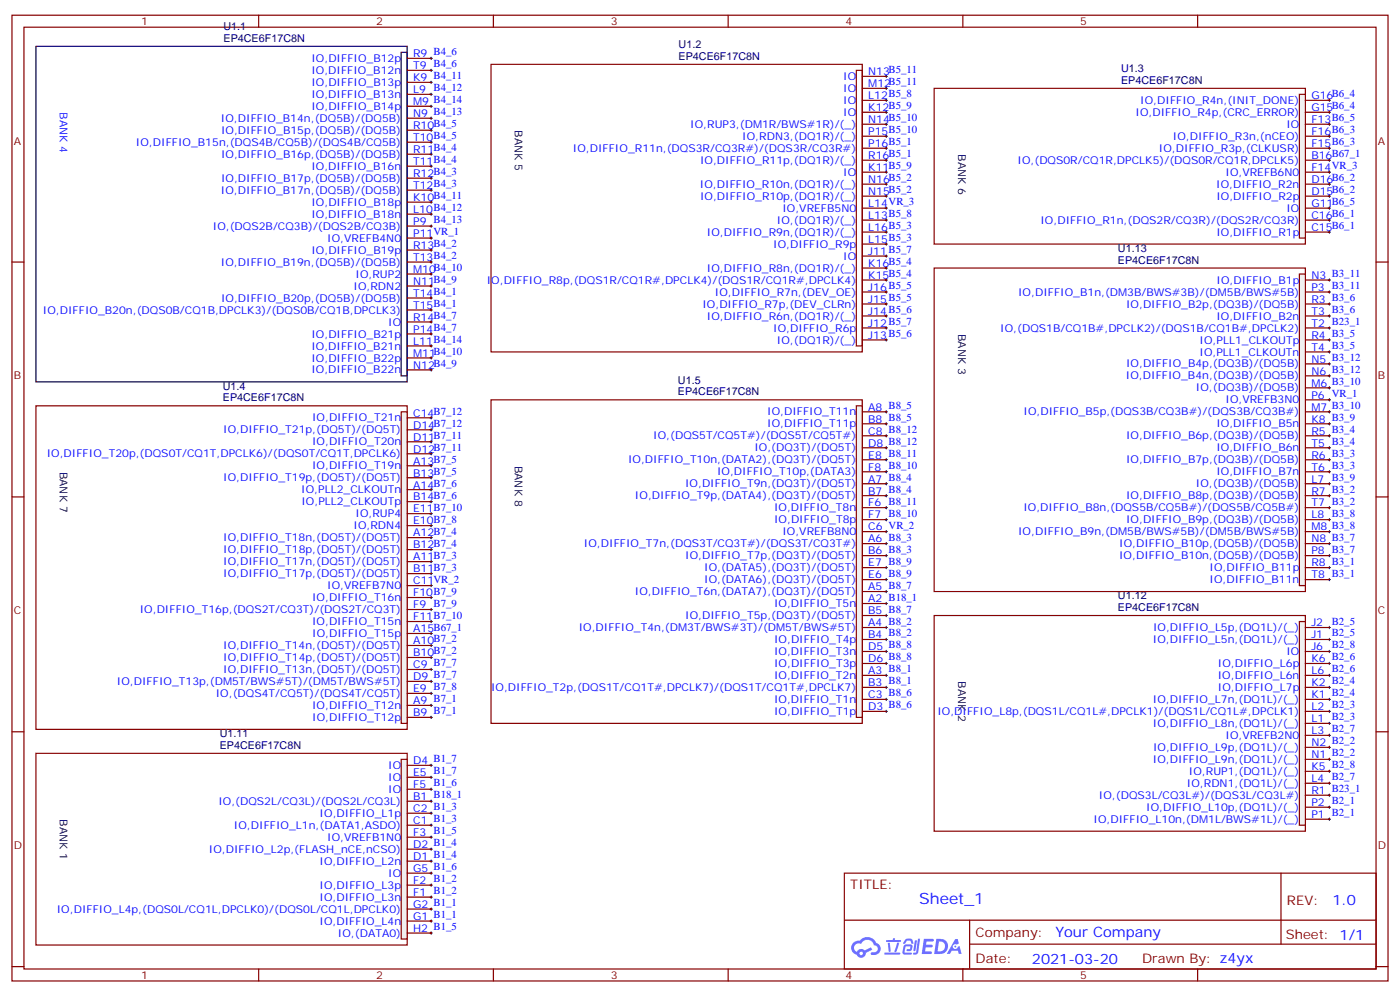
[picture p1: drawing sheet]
<svg xmlns="http://www.w3.org/2000/svg" width="412mm" height="293mm" viewBox="0 0 412 293" stroke-linecap="round" stroke-linejoin="round" font-family="sans-serif">
<defs><g id="words">
<text font-size="4.6" fill="#00f" x="270.8" y="266.1">Sheet_1</text>
<g font-size="4.2" fill="#00f">
<text x="392.5" y="266.3">1.0</text>
<text x="310.9" y="275.9">Your Company</text>
<text x="304" y="283.7">2021-03-20</text>
</g>
<g font-size="3.9" fill="#800">
<text x="250.5" y="261.7">TITLE:</text>
<text x="379.1" y="266.3">REV:</text>
<text x="287.4" y="275.9">Company:</text>
<text x="378.7" y="276.5">Sheet: 1/1</text>
<text x="287.4" y="283.5">Date:</text>
<text x="336.4" y="283.6">Drawn By: z4yx</text>
</g>
<g font-size="3.2" fill="#800">
<text x="41.6" y="7.5">1</text>
<text x="110.8" y="7.5">2</text>
<text x="179.9" y="7.5">3</text>
<text x="249.1" y="7.5">4</text>
<text x="318.2" y="7.5">5</text>
<text x="4.1" y="42.6">A</text>
<text x="405.9" y="42.6">A</text>
<text x="4.1" y="111.7">B</text>
<text x="405.9" y="111.7">B</text>
<text x="4.1" y="180.9">C</text>
<text x="405.9" y="180.9">C</text>
<text x="4.1" y="250">D</text>
<text x="405.9" y="250">D</text>
<text x="41.6" y="288.3">1</text>
<text x="110.8" y="288.3">2</text>
<text x="179.9" y="288.3">3</text>
<text x="249.1" y="288.3">4</text>
<text x="318.2" y="288.3">5</text>
</g>
<g font-size="3.2" fill="#000080">
<text x="65.8" y="8.9">U1.1</text>
<text x="65.8" y="12.3">EP4CE6F17C8N</text>
<text x="199.9" y="17.6">EP4CE6F17C8N</text>
<text x="199.9" y="14.2">U1.2</text>
<text x="330.2" y="21.3">U1.3</text>
<text x="330.2" y="24.7">EP4CE6F17C8N</text>
<text x="329.3" y="77.6">EP4CE6F17C8N</text>
<text x="329.3" y="74.2">U1.13</text>
<text x="199.7" y="113">U1.5</text>
<text x="65.6" y="118.2">EP4CE6F17C8N</text>
<text x="65.6" y="114.7">U1.4</text>
<text x="199.7" y="116.4">EP4CE6F17C8N</text>
<text x="329.3" y="179.9">EP4CE6F17C8N</text>
<text x="329.3" y="176.5">U1.12</text>
<text x="64.7" y="220.5">EP4CE6F17C8N</text>
<text x="64.7" y="217">U1.11</text>
</g>
<g font-size="3.2" fill="#00f">
<text x="121.7" y="16.8">R9 B4_6</text>
<text x="91.7" y="21.8">IO,DIFFIO_B12n</text>
<text x="91.7" y="18.2">IO,DIFFIO_B12p</text>
<text x="121.7" y="20.4">T9 B4_6</text>
<text x="121.7" y="23.9">K9 B4_11</text>
<text x="248.4" y="23.5">IO</text>
<text x="255.8" y="22.1">N13B5_11</text>
<text x="91.7" y="28.8">IO,DIFFIO_B13n</text>
<text x="91.7" y="25.3">IO,DIFFIO_B13p</text>
<text x="121.7" y="27.4">L9 B4_12</text>
<text x="248.4" y="27.1">IO</text>
<text x="255.8" y="25.6">M12B5_11</text>
<text x="255.8" y="29.2">L12B5_8</text>
<text x="386.3" y="29.2">G16B6_4</text>
<text x="17.6" y="33.1" transform="rotate(90 17.6 33.1)">BANK 4</text>
<text x="65.1" y="35.9">IO,DIFFIO_B14n,(DQ5B)/(DQ5B)</text>
<text x="91.7" y="32.3">IO,DIFFIO_B14p</text>
<text x="121.7" y="30.9">M9 B4_14</text>
<text x="121.7" y="34.5">N9 B4_13</text>
<text x="248.4" y="30.6">IO</text>
<text x="248.4" y="34.1">IO</text>
<text x="255.8" y="32.7">K12B5_9</text>
<text x="334.5" y="34.1">IO,DIFFIO_R4p,(CRC_ERROR)</text>
<text x="335.9" y="30.6">IO,DIFFIO_R4n,(INIT_DONE)</text>
<text x="386.3" y="32.7">G15B6_4</text>
<text x="65.1" y="39.4">IO,DIFFIO_B15p,(DQ5B)/(DQ5B)</text>
<text x="121.7" y="38">R10B4_5</text>
<text x="121.7" y="41.5">T10B4_5</text>
<text x="203.3" y="37.6">IO,RUP3,(DM1R/BWS#1R)/(_)</text>
<text x="218.7" y="41.2">IO,RDN3,(DQ1R)/(_)</text>
<text x="255.8" y="36.2">N14B5_10</text>
<text x="255.8" y="39.8">P15B5_10</text>
<text x="345.5" y="41.2">IO,DIFFIO_R3n,(nCEO)</text>
<text x="378.9" y="37.6">IO</text>
<text x="386.3" y="36.2">F13B6_5</text>
<text x="386.3" y="39.8">F16B6_3</text>
<text x="40.1" y="42.9">IO,DIFFIO_B15n,(DQS4B/CQ5B)/(DQS4B/CQ5B)</text>
<text x="65.1" y="46.5">IO,DIFFIO_B16p,(DQ5B)/(DQ5B)</text>
<text x="121.7" y="45">R11B4_4</text>
<text x="168.8" y="44.7">IO,DIFFIO_R11n,(DQS3R/CQ3R#)/(DQS3R/CQ3R#)</text>
<text x="255.8" y="43.3">P16B5_1</text>
<text x="255.8" y="46.8">R16B5_1</text>
<text x="341.4" y="44.7">IO,DIFFIO_R3p,(CLKUSR)</text>
<text x="386.3" y="43.3">F15B6_3</text>
<text x="386.3" y="46.8">B16B67_1</text>
<text x="65.1" y="53.5">IO,DIFFIO_B17p,(DQ5B)/(DQ5B)</text>
<text x="91.7" y="50">IO,DIFFIO_B16n</text>
<text x="121.7" y="48.6">T11B4_4</text>
<text x="121.7" y="52.1">R12B4_3</text>
<text x="206.2" y="48.2">IO,DIFFIO_R11p,(DQ1R)/(_)</text>
<text x="248.4" y="51.8">IO</text>
<text x="255.8" y="50.3">K11B5_9</text>
<text x="255.8" y="53.9">N16B5_2</text>
<text x="299.7" y="48.2">IO,(DQS0R/CQ1R,DPCLK5)/(DQS0R/CQ1R,DPCLK5)</text>
<text x="361" y="51.8">IO,VREFB6N0</text>
<text x="386.3" y="50.3">F14VR_3</text>
<text x="386.3" y="53.9">D16B6_2</text>
<text x="65.1" y="57">IO,DIFFIO_B17n,(DQ5B)/(DQ5B)</text>
<text x="121.7" y="55.6">T12B4_3</text>
<text x="121.7" y="59.2">K10B4_11</text>
<text x="206.2" y="55.3">IO,DIFFIO_R10n,(DQ1R)/(_)</text>
<text x="206.2" y="58.8">IO,DIFFIO_R10p,(DQ1R)/(_)</text>
<text x="255.8" y="57.4">N15B5_2</text>
<text x="358.3" y="55.3">IO,DIFFIO_R2n</text>
<text x="358.3" y="58.8">IO,DIFFIO_R2p</text>
<text x="386.3" y="57.4">D15B6_2</text>
<text x="91.7" y="64.1">IO,DIFFIO_B18n</text>
<text x="91.7" y="60.6">IO,DIFFIO_B18p</text>
<text x="121.7" y="62.7">L10B4_12</text>
<text x="228.9" y="65.9">IO,(DQ1R)/(_)</text>
<text x="230.5" y="62.3">IO,VREFB5N0</text>
<text x="255.8" y="60.9">L14VR_3</text>
<text x="255.8" y="64.5">L13B5_8</text>
<text x="306.5" y="65.9">IO,DIFFIO_R1n,(DQS2R/CQ3R)/(DQS2R/CQ3R)</text>
<text x="378.9" y="62.3">IO</text>
<text x="386.3" y="60.9">G11B6_5</text>
<text x="386.3" y="64.5">C16B6_1</text>
<text x="62.7" y="67.6">IO,(DQS2B/CQ3B)/(DQS2B/CQ3B)</text>
<text x="96.4" y="71.2">IO,VREFB4N0</text>
<text x="121.7" y="66.2">P9 B4_13</text>
<text x="121.7" y="69.7">P11VR_1</text>
<text x="208.2" y="69.4">IO,DIFFIO_R9n,(DQ1R)/(_)</text>
<text x="255.8" y="68">L16B5_3</text>
<text x="255.8" y="71.5">L15B5_3</text>
<text x="358.3" y="69.4">IO,DIFFIO_R1p</text>
<text x="386.3" y="68">C15B6_1</text>
<text x="91.7" y="74.7">IO,DIFFIO_B19p</text>
<text x="121.7" y="73.3">R13B4_2</text>
<text x="121.7" y="76.8">T13B4_2</text>
<text x="227.8" y="72.9">IO,DIFFIO_R9p</text>
<text x="248.4" y="76.4">IO</text>
<text x="255.8" y="75">J11B5_7</text>
<text x="65.1" y="78.2">IO,DIFFIO_B19n,(DQ5B)/(DQ5B)</text>
<text x="104.7" y="81.7">IO,RUP2</text>
<text x="121.7" y="80.3">M10B4_10</text>
<text x="121.7" y="83.9">N11B4_9</text>
<text x="143.4" y="83.5">IO,DIFFIO_R8p,(DQS1R/CQ1R#,DPCLK4)/(DQS1R/CQ1R#,DPCLK4)</text>
<text x="208.2" y="80">IO,DIFFIO_R8n,(DQ1R)/(_)</text>
<text x="255.8" y="78.6">K16B5_4</text>
<text x="255.8" y="82.1">K15B5_4</text>
<text x="358.3" y="83.5">IO,DIFFIO_B1p</text>
<text x="386.3" y="82.1">N3 B3_11</text>
<text x="65.1" y="88.8">IO,DIFFIO_B20p,(DQ5B)/(DQ5B)</text>
<text x="104.2" y="85.3">IO,RDN2</text>
<text x="121.7" y="87.4">T14B4_1</text>
<text x="210.6" y="87">IO,DIFFIO_R7n,(DEV_OE)</text>
<text x="255.8" y="85.6">J16B5_5</text>
<text x="255.8" y="89.1">J15B5_5</text>
<text x="299.9" y="87">IO,DIFFIO_B1n,(DM3B/BWS#3B)/(DM5B/BWS#5B)</text>
<text x="386.3" y="85.6">P3 B3_11</text>
<text x="386.3" y="89.1">R3 B3_6</text>
<text x="12.6" y="92.3">IO,DIFFIO_B20n,(DQS0B/CQ1B,DPCLK3)/(DQS0B/CQ1B,DPCLK3)</text>
<text x="114.3" y="95.8">IO</text>
<text x="121.7" y="90.9">T15B4_1</text>
<text x="121.7" y="94.4">R14B4_7</text>
<text x="206.9" y="90.6">IO,DIFFIO_R7p,(DEV_CLRn)</text>
<text x="208.2" y="94.1">IO,DIFFIO_R6n,(DQ1R)/(_)</text>
<text x="255.8" y="92.7">J14B5_6</text>
<text x="331.7" y="90.6">IO,DIFFIO_B2p,(DQ3B)/(DQ5B)</text>
<text x="358.3" y="94.1">IO,DIFFIO_B2n</text>
<text x="386.3" y="92.7">T3 B3_6</text>
<text x="91.7" y="99.4">IO,DIFFIO_B21p</text>
<text x="121.7" y="98">P14B4_7</text>
<text x="121.7" y="101.5">L11B4_14</text>
<text x="227.8" y="97.6">IO,DIFFIO_R6p</text>
<text x="228.9" y="101.1">IO,(DQ1R)/(_)</text>
<text x="255.8" y="96.2">J12B5_7</text>
<text x="255.8" y="99.7">J13B5_6</text>
<text x="294.7" y="97.6">IO,(DQS1B/CQ1B#,DPCLK2)/(DQS1B/CQ1B#,DPCLK2)</text>
<text x="353.4" y="101.1">IO,PLL1_CLKOUTp</text>
<text x="386.3" y="96.2">T2 B23_1</text>
<text x="386.3" y="99.7">R4 B3_5</text>
<text x="91.7" y="102.9">IO,DIFFIO_B21n</text>
<text x="91.7" y="106.4">IO,DIFFIO_B22p</text>
<text x="121.7" y="105">M11B4_10</text>
<text x="353.3" y="104.7">IO,PLL1_CLKOUTn</text>
<text x="386.3" y="103.3">T4 B3_5</text>
<text x="386.3" y="106.8">N5 B3_12</text>
<text x="91.7" y="110">IO,DIFFIO_B22n</text>
<text x="121.7" y="108.5">N12B4_9</text>
<text x="331.7" y="111.7">IO,DIFFIO_B4n,(DQ3B)/(DQ5B)</text>
<text x="331.7" y="108.2">IO,DIFFIO_B4p,(DQ3B)/(DQ5B)</text>
<text x="386.3" y="110.3">N6 B3_12</text>
<text x="386.3" y="113.8">M6 B3_10</text>
<text x="352.3" y="115.3">IO,(DQ3B)/(DQ5B)</text>
<text x="361" y="118.8">IO,VREFB3N0</text>
<text x="386.3" y="117.4">P6 VR_1</text>
<text x="91.9" y="124.1">IO,DIFFIO_T21n</text>
<text x="121.7" y="122.7">C14B7_12</text>
<text x="226" y="122.3">IO,DIFFIO_T11n</text>
<text x="226" y="125.8">IO,DIFFIO_T11p</text>
<text x="255.8" y="120.9">A8 B8_5</text>
<text x="255.8" y="124.4">B8 B8_5</text>
<text x="301.5" y="122.3">IO,DIFFIO_B5p,(DQS3B/CQ3B#)/(DQS3B/CQ3B#)</text>
<text x="358.3" y="125.8">IO,DIFFIO_B5n</text>
<text x="386.3" y="120.9">M7 B3_10</text>
<text x="386.3" y="124.4">K8 B3_9</text>
<text x="65.8" y="127.6">IO,DIFFIO_T21p,(DQ5T)/(DQ5T)</text>
<text x="91.9" y="131.1">IO,DIFFIO_T20n</text>
<text x="121.7" y="126.2">D14B7_12</text>
<text x="121.7" y="129.7">D11B7_11</text>
<text x="192.4" y="129.4">IO,(DQS5T/CQ5T#)/(DQS5T/CQ5T#)</text>
<text x="255.8" y="128">C8 B8_12</text>
<text x="255.8" y="131.5">D8 B8_12</text>
<text x="331.7" y="129.4">IO,DIFFIO_B6p,(DQ3B)/(DQ5B)</text>
<text x="386.3" y="128">R5 B3_4</text>
<text x="386.3" y="131.5">T5 B3_4</text>
<text x="13.8" y="134.7">IO,DIFFIO_T20p,(DQS0T/CQ1T,DPCLK6)/(DQS0T/CQ1T,DPCLK6)</text>
<text x="121.7" y="133.2">D12B7_11</text>
<text x="121.7" y="136.8">A13B7_5</text>
<text x="185" y="136.4">IO,DIFFIO_T10n,(DATA2),(DQ3T)/(DQ5T)</text>
<text x="222.2" y="132.9">IO,(DQ3T)/(DQ5T)</text>
<text x="255.8" y="135">E8 B8_11</text>
<text x="331.7" y="136.4">IO,DIFFIO_B7p,(DQ3B)/(DQ5B)</text>
<text x="358.3" y="132.9">IO,DIFFIO_B6n</text>
<text x="386.3" y="135">R6 B3_3</text>
<text x="65.8" y="141.7">IO,DIFFIO_T19p,(DQ5T)/(DQ5T)</text>
<text x="91.9" y="138.2">IO,DIFFIO_T19n</text>
<text x="121.7" y="140.3">B13B7_5</text>
<text x="121.7" y="143.8">A14B7_6</text>
<text x="201.8" y="143.5">IO,DIFFIO_T9n,(DQ3T)/(DQ5T)</text>
<text x="211.2" y="139.9">IO,DIFFIO_T10p,(DATA3)</text>
<text x="255.8" y="138.5">F8 B8_10</text>
<text x="255.8" y="142.1">A7 B8_4</text>
<text x="352.3" y="143.5">IO,(DQ3B)/(DQ5B)</text>
<text x="358.3" y="139.9">IO,DIFFIO_B7n</text>
<text x="386.3" y="138.5">T6 B3_3</text>
<text x="386.3" y="142.1">L7 B3_9</text>
<text x="88.8" y="145.2">IO,PLL2_CLKOUTn</text>
<text x="88.8" y="148.8">IO,PLL2_CLKOUTp</text>
<text x="121.7" y="147.4">B14B7_6</text>
<text x="187" y="147">IO,DIFFIO_T9p,(DATA4),(DQ3T)/(DQ5T)</text>
<text x="255.8" y="145.6">B7 B8_4</text>
<text x="255.8" y="149.1">F6 B8_11</text>
<text x="331.7" y="147">IO,DIFFIO_B8p,(DQ3B)/(DQ5B)</text>
<text x="386.3" y="145.6">R7 B3_2</text>
<text x="386.3" y="149.1">T7 B3_2</text>
<text x="104.2" y="155.8">IO,RDN4</text>
<text x="104.7" y="152.3">IO,RUP4</text>
<text x="121.7" y="150.9">E11B7_10</text>
<text x="121.7" y="154.4">E10B7_8</text>
<text x="228" y="150.5">IO,DIFFIO_T8n</text>
<text x="228" y="154.1">IO,DIFFIO_T8p</text>
<text x="255.8" y="152.6">F7 B8_10</text>
<text x="301.5" y="150.5">IO,DIFFIO_B8n,(DQS5B/CQ5B#)/(DQS5B/CQ5B#)</text>
<text x="331.7" y="154.1">IO,DIFFIO_B9p,(DQ3B)/(DQ5B)</text>
<text x="386.3" y="152.6">L8 B3_8</text>
<text x="65.7" y="159.3">IO,DIFFIO_T18n,(DQ5T)/(DQ5T)</text>
<text x="121.7" y="157.9">A12B7_4</text>
<text x="121.7" y="161.5">B12B7_4</text>
<text x="172" y="161.1">IO,DIFFIO_T7n,(DQS3T/CQ3T#)/(DQS3T/CQ3T#)</text>
<text x="230.5" y="157.6">IO,VREFB8N0</text>
<text x="255.8" y="156.2">C6 VR_2</text>
<text x="255.8" y="159.7">A6 B8_3</text>
<text x="299.9" y="157.6">IO,DIFFIO_B9n,(DM5B/BWS#5B)/(DM5B/BWS#5B)</text>
<text x="329.7" y="161.1">IO,DIFFIO_B10p,(DQ5B)/(DQ5B)</text>
<text x="386.3" y="156.2">M8 B3_8</text>
<text x="386.3" y="159.7">N8 B3_7</text>
<text x="65.7" y="166.4">IO,DIFFIO_T17n,(DQ5T)/(DQ5T)</text>
<text x="65.8" y="162.9">IO,DIFFIO_T18p,(DQ5T)/(DQ5T)</text>
<text x="121.7" y="165">A11B7_3</text>
<text x="201.8" y="164.6">IO,DIFFIO_T7p,(DQ3T)/(DQ5T)</text>
<text x="255.8" y="163.2">B6 B8_3</text>
<text x="255.8" y="166.8">E7 B8_9</text>
<text x="329.7" y="164.6">IO,DIFFIO_B10n,(DQ5B)/(DQ5B)</text>
<text x="386.3" y="163.2">P8 B3_7</text>
<text x="386.3" y="166.8">R8 B3_1</text>
<text x="65.8" y="169.9">IO,DIFFIO_T17p,(DQ5T)/(DQ5T)</text>
<text x="96.4" y="173.5">IO,VREFB7N0</text>
<text x="121.7" y="168.5">B11B7_3</text>
<text x="121.7" y="172">C11VR_2</text>
<text x="207.4" y="168.2">IO,(DATA5),(DQ3T)/(DQ5T)</text>
<text x="207.4" y="171.7">IO,(DATA6),(DQ3T)/(DQ5T)</text>
<text x="255.8" y="170.3">E6 B8_9</text>
<text x="255.8" y="173.8">A5 B8_7</text>
<text x="356.3" y="171.7">IO,DIFFIO_B11n</text>
<text x="356.3" y="168.2">IO,DIFFIO_B11p</text>
<text x="386.3" y="170.3">T8 B3_1</text>
<text x="91.9" y="177">IO,DIFFIO_T16n</text>
<text x="121.7" y="175.6">F10B7_9</text>
<text x="121.7" y="179.1">F9 B7_9</text>
<text x="187" y="175.2">IO,DIFFIO_T6n,(DATA7),(DQ3T)/(DQ5T)</text>
<text x="228" y="178.8">IO,DIFFIO_T5n</text>
<text x="255.8" y="177.3">A2 B18_1</text>
<text x="41.2" y="180.5">IO,DIFFIO_T16p,(DQS2T/CQ3T)/(DQS2T/CQ3T)</text>
<text x="91.9" y="184">IO,DIFFIO_T15n</text>
<text x="121.7" y="182.6">F11B7_10</text>
<text x="170.5" y="185.8">IO,DIFFIO_T4n,(DM3T/BWS#3T)/(DM5T/BWS#5T)</text>
<text x="201.8" y="182.3">IO,DIFFIO_T5p,(DQ3T)/(DQ5T)</text>
<text x="255.8" y="180.9">B5 B8_7</text>
<text x="255.8" y="184.4">A4 B8_2</text>
<text x="339.6" y="185.8">IO,DIFFIO_L5p,(DQ1L)/(_)</text>
<text x="386.3" y="184.4">J2</text>
<text x="392.3" y="183.9">B2_5</text>
<text x="65.7" y="191.1">IO,DIFFIO_T14n,(DQ5T)/(DQ5T)</text>
<text x="92" y="187.6">IO,DIFFIO_T15p</text>
<text x="121.7" y="186.2">A15B67_1</text>
<text x="121.7" y="189.7">A10B7_2</text>
<text x="228" y="189.3">IO,DIFFIO_T4p</text>
<text x="255.8" y="187.9">B4 B8_2</text>
<text x="255.8" y="191.5">D5 B8_8</text>
<text x="339.6" y="189.3">IO,DIFFIO_L5n,(DQ1L)/(_)</text>
<text x="386.3" y="187.9">J1</text>
<text x="386.3" y="191.5">J6</text>
<text x="392.3" y="187.4">B2_5</text>
<text x="392.3" y="190.9">B2_8</text>
<text x="65.8" y="194.6">IO,DIFFIO_T14p,(DQ5T)/(DQ5T)</text>
<text x="121.7" y="193.2">B10B7_2</text>
<text x="121.7" y="196.7">C9 B7_7</text>
<text x="228" y="192.9">IO,DIFFIO_T3n</text>
<text x="228" y="196.4">IO,DIFFIO_T3p</text>
<text x="255.8" y="195">D6 B8_8</text>
<text x="358.7" y="196.4">IO,DIFFIO_L6p</text>
<text x="378.9" y="192.9">IO</text>
<text x="386.3" y="195">K6 B2_6</text>
<text x="34.4" y="201.7">IO,DIFFIO_T13p,(DM5T/BWS#5T)/(DM5T/BWS#5T)</text>
<text x="65.7" y="198.2">IO,DIFFIO_T13n,(DQ5T)/(DQ5T)</text>
<text x="121.7" y="200.3">D9 B7_7</text>
<text x="121.7" y="203.8">E9 B7_8</text>
<text x="144.6" y="203.4">IO,DIFFIO_T2p,(DQS1T/CQ1T#,DPCLK7)/(DQS1T/CQ1T#,DPCLK7)</text>
<text x="228" y="199.9">IO,DIFFIO_T2n</text>
<text x="255.8" y="198.5">A3 B8_1</text>
<text x="255.8" y="202">B3 B8_1</text>
<text x="358.7" y="199.9">IO,DIFFIO_L6n</text>
<text x="358.7" y="203.4">IO,DIFFIO_L7p</text>
<text x="386.3" y="198.5">L6 B2_6</text>
<text x="386.3" y="202">K2 B2_4</text>
<text x="63.6" y="205.2">IO,(DQS4T/CQ5T)/(DQS4T/CQ5T)</text>
<text x="91.9" y="208.7">IO,DIFFIO_T12n</text>
<text x="121.7" y="207.3">A9 B7_1</text>
<text x="228" y="207">IO,DIFFIO_T1n</text>
<text x="255.8" y="205.6">C3 B8_6</text>
<text x="255.8" y="209.1">D3 B8_6</text>
<text x="339.6" y="207">IO,DIFFIO_L7n,(DQ1L)/(_)</text>
<text x="386.3" y="205.6">K1 B2_4</text>
<text x="386.3" y="209.1">L2 B2_3</text>
<text x="92" y="212.3">IO,DIFFIO_T12p</text>
<text x="121.7" y="210.9">B9 B7_1</text>
<text x="228" y="210.5">IO,DIFFIO_T1p</text>
<text x="276.1" y="210.5">IO,DIFFIO_L8p,(DQS1L/CQ1L#,DPCLK1)/(DQS1L/CQ1L#,DPCLK1)</text>
<text x="339.6" y="214">IO,DIFFIO_L8n,(DQ1L)/(_)</text>
<text x="386.3" y="212.6">L1 B2_3</text>
<text x="339.6" y="221.1">IO,DIFFIO_L9p,(DQ1L)/(_)</text>
<text x="361" y="217.6">IO,VREFB2N0</text>
<text x="386.3" y="216.1">L3 B2_7</text>
<text x="386.3" y="219.7">N2 B2_2</text>
<text x="114.3" y="226.4">IO</text>
<text x="121.7" y="225">D4 B1_7</text>
<text x="339.6" y="224.6">IO,DIFFIO_L9n,(DQ1L)/(_)</text>
<text x="386.3" y="223.2">N1 B2_2</text>
<text x="386.3" y="226.7">K5 B2_8</text>
<text x="114.3" y="229.9">IO</text>
<text x="114.3" y="233.4">IO</text>
<text x="121.7" y="228.5">E5 B1_7</text>
<text x="121.7" y="232">F5 B1_6</text>
<text x="349.6" y="231.7">IO,RDN1,(DQ1L)/(_)</text>
<text x="350.2" y="228.1">IO,RUP1,(DQ1L)/(_)</text>
<text x="386.3" y="230.3">L4 B2_7</text>
<text x="386.3" y="233.8">R1 B23_1</text>
<text x="64.3" y="237">IO,(DQS2L/CQ3L)/(DQS2L/CQ3L)</text>
<text x="121.7" y="235.5">B1 B18_1</text>
<text x="121.7" y="239.1">C2 B1_3</text>
<text x="323.7" y="235.2">IO,(DQS3L/CQ3L#)/(DQS3L/CQ3L#)</text>
<text x="337.6" y="238.7">IO,DIFFIO_L10p,(DQ1L)/(_)</text>
<text x="386.3" y="237.3">P2 B2_1</text>
<text x="68.9" y="244">IO,DIFFIO_L1n,(DATA1,ASDO)</text>
<text x="94.2" y="240.5">IO,DIFFIO_L1p</text>
<text x="121.7" y="242.6">C1 B1_3</text>
<text x="322.1" y="242.3">IO,DIFFIO_L10n,(DM1L/BWS#1L)/(_)</text>
<text x="386.3" y="240.8">P1 B2_1</text>
<text x="61.5" y="251.1">IO,DIFFIO_L2p,(FLASH_nCE,nCSO)</text>
<text x="96.4" y="247.5">IO,VREFB1N0</text>
<text x="121.7" y="246.1">F3 B1_5</text>
<text x="121.7" y="249.7">D2 B1_4</text>
<text x="94.1" y="254.6">IO,DIFFIO_L2n</text>
<text x="121.7" y="253.2">D1 B1_4</text>
<text x="121.7" y="256.7">G5 B1_6</text>
<text x="94.2" y="261.7">IO,DIFFIO_L3p</text>
<text x="114.3" y="258.1">IO</text>
<text x="121.7" y="260.2">F2 B1_2</text>
<text x="121.7" y="263.8">F1 B1_2</text>
<text x="16.7" y="268.7">IO,DIFFIO_L4p,(DQS0L/CQ1L,DPCLK0)/(DQS0L/CQ1L,DPCLK0)</text>
<text x="94.1" y="265.2">IO,DIFFIO_L3n</text>
<text x="121.7" y="267.3">G2 B1_1</text>
<text x="94.1" y="272.2">IO,DIFFIO_L4n</text>
<text x="99.6" y="275.8">IO,(DATA0)</text>
<text x="121.7" y="270.8">G1 B1_1</text>
<text x="121.7" y="274.4">H2 B1_5</text>
</g>
<g font-size="3.2">
<text x="151.7" y="38.3" transform="rotate(90 151.7 38.3)">BANK 5</text>
<text x="282.2" y="45.4" transform="rotate(90 282.2 45.4)">BANK 6</text>
<text x="282.2" y="98.3" transform="rotate(90 282.2 98.3)">BANK 3</text>
<text x="151.7" y="137.1" transform="rotate(90 151.7 137.1)">BANK 8</text>
<text x="17.6" y="138.9" transform="rotate(90 17.6 138.9)">BANK 7</text>
<text x="282.2" y="200.6" transform="rotate(90 282.2 200.6)">BANK 2</text>
<text x="17.6" y="241.2" transform="rotate(90 17.6 241.2)">BANK 1</text>
</g>
</g></defs>
<g fill="none" stroke="#870000" stroke-width=".35">
<path d="M3.5 4.5h405.4v284.3h-405.4zM7.1 8h398.2v277.3h-398.2zM76.2 4.5v3.5M145.3 4.5v3.5M214.5 4.5v3.5M283.6 4.5v3.5M352.8 4.5v3.5M3.5 77.2h3.6M405.3 77.2h3.6M3.5 146.3h3.6M405.3 146.3h3.6M3.5 215.4h3.6"/>
<path d="M405.3 215.4h3.6M248.7 257.1h156.6v28.2h-156.6zM377.3 257.1v20.9M248.7 270.9h156.5M285.6 278h119.6M285.6 270.9v14.1M3.5 284.6h3.6M76.2 285.3v3.5M145.3 285.3v3.5M214.5 285.3v3.5M283.6 285.3v3.5M352.8 285.3v3.5"/>
<path d="M405.3 284.6h3.6"/>
</g>
<g fill="#5487ff">
<path d="M272.1 276.4h2.6l.3 .2-.1 .6h-2l-.1 .9h1.6l.4 .4-.4 .4h-1.7l-.2 1.2 1.8 .1 .3 .3-.2 .3-2.9 .1z"/>
<path d="M281.4 276.5h.7l.4 1.3-.7 .3a.74 .74 0 0 0-1.1 .3 .74 .74 0 0 0 .5 1 .74 .74 0 0 0 .9-.6l.5-.3 .7 2.3h-.9l-.2-.9h-1.9l-.5 .9h-.9z"/>
<path d="M269.5 276.8h.6l-.4 3a.31 .31 0 0 1-.3 .2 .31 .31 0 0 1-.3-.3z"/>
<path d="M270.4 276.4h.6l-.5 3.9a.89 .89 0 0 1-.7 .7 .89 .89 0 0 1-.9-.3l1-.4z"/>
<path d="M266.8 276.5l.6-.2 1.2 .2 .5 1.2-.6 .2-.4-1-1 .2a.95 .95 0 0 1-1 .8l-.1-.2z"/>
<path d="M266.4 278.2l1.8-.2a1.04 1.04 0 0 1 .6 1.1 1.04 1.04 0 0 1-.8 .9h-.7a.29 .29 0 0 1-.3-.3 .29 .29 0 0 1 .3-.2l.7-.1 .2-.8-1.4 .1-.4 1.7 1.9 .1a.29 .29 0 0 1 .3 .3 .29 .29 0 0 1-.3 .3l-2-.1-.4-.2 .2-2.1z"/>
<path d="M260.5 280.5h4.4a.3 .3 0 0 1 .3 .3 .3 .3 0 0 1-.3 .3h-4.3z"/>
<path d="M264.3 277.5h.6l-.5 1.7a1.02 1.02 0 0 1-.7 1.2l-.2-.3z"/>
<path d="M261.5 277.6h.6l.3 2.4-.3 .3-.3-.2z"/>
<path d="M261.1 276.8h1.9l.2-.6h.5l-.1 .6h1.5a.29 .29 0 0 1 .3 .3 .29 .29 0 0 1-.3 .2h-3.9z"/>
<path d="M275.8 276.4l-.6 4.5h1.4a2.27 2.27 0 0 0 2.7-2.3 2.27 2.27 0 0 0-2.7-2.2zM276.6 277.2a1.5 1.5 0 0 1 1.8 1.5 1.5 1.5 0 0 1-1.9 1.4h-.3z"/>
<path d="M251.4 277.6a2.09 2.09 0 0 0 1 3.5 1.37 1.37 0 0 0 1.5 .9 1.37 1.37 0 0 0 1.1-1.4l2-1-.5-.7-1.8 .9a1.4 1.4 0 0 0-2.3 .5 1.32 1.32 0 0 1-.6-1.9 1.32 1.32 0 0 1 1.9-.5 2.02 2.02 0 0 1 2-1.2 2.02 2.02 0 0 1 1.8 1.6 1.09 1.09 0 0 1 1.1 1.4 1.09 1.09 0 0 1-1.6 .7 .41 .41 0 0 0-.5 .3 .41 .41 0 0 0 .4 .5 1.89 1.89 0 0 0 2.4-1.2 1.89 1.89 0 0 0-1.2-2.4 2.98 2.98 0 0 0-5-.7l-1 .2zM253.2 280.7a.52 .52 0 0 1 1 0 .52 .52 0 0 1-1 0z"/>
<circle cx="281.4" cy="278.7" r=".28"/>
</g>
<path d="M10.6 13.7h109.3v98.7h-109.3zM118.2 15.4h1.7v95.3h-1.7z" fill="none" stroke="#000" stroke-width=".35"/>
<g fill="none" stroke="#870000" stroke-width=".35">
<path d="M119.9 17.2h7.1M144.6 18.9h109.4v84.7h-109.4zM119.9 20.7h7.1M119.9 24.2h7.1M119.9 27.8h7.1M119.9 31.3h7.1M119.9 34.8h7.1M119.9 38.3h7.1M252.2 20.7h1.8v81.1h-1.8zM254 22.5h7.1M254 26h7.1M254 29.5h7.1"/>
<path d="M254 33.1h7.1M254 36.6h7.1M275.2 26h109.3v45.9h-109.3zM119.9 41.9h7.1M119.9 45.4h7.1M119.9 48.9h7.1M119.9 52.5h7.1M119.9 56h7.1M119.9 59.5h7.1M254 40.1h7.1M254 43.6h7.1M254 47.2h7.1"/>
<path d="M254 50.7h7.1M254 54.2h7.1M254 57.7h7.1M119.9 63h7.1M119.9 66.6h7.1M119.9 70.1h7.1M119.9 73.6h7.1M119.9 77.2h7.1M254 61.3h7.1M254 64.8h7.1M254 68.3h7.1M254 71.9h7.1"/>
<path d="M254 75.4h7.1M254 78.9h7.1M119.9 80.7h7.1M119.9 84.2h7.1M119.9 87.7h7.1M119.9 91.3h7.1M119.9 94.8h7.1M119.9 98.3h7.1M254 82.4h7.1M254 86h7.1M254 89.5h7.1M254 93h7.1"/>
<path d="M254 96.6h7.1M119.9 101.8h7.1M119.9 105.4h7.1M119.9 108.9h7.1M254 100.1h7.1"/>
</g>
<path d="M382.8 27.8h1.7v42.3h-1.7z" fill="#f0f0f0" stroke="#870000" stroke-width=".35"/>
<g fill="none" stroke="#870000" stroke-width=".35">
<path d="M384.5 29.5h7.1M384.5 33.1h7.1M384.5 36.6h7.1M384.5 40.1h7.1M384.5 43.6h7.1M384.5 47.2h7.1M384.5 50.7h7.1M384.5 54.2h7.1M384.5 57.7h7.1M384.5 61.3h7.1M384.5 64.8h7.1M384.5 68.3h7.1"/>
<path d="M10.6 119.5h109.3v95.2h-109.3z"/>
</g>
<path d="M118.2 121.2h1.7v91.8h-1.7z" fill="#f0f0f0" stroke="#870000" stroke-width=".35"/>
<g fill="none" stroke="#870000" stroke-width=".35">
<path d="M144.6 117.7h109.4v95.3h-109.4zM119.9 123h7.1M119.9 126.5h7.1M119.9 130.1h7.1M119.9 133.6h7.1M119.9 137.1h7.1M119.9 140.7h7.1M119.9 144.2h7.1M119.9 147.7h7.1M119.9 151.2h7.1M119.9 154.8h7.1M119.9 158.3h7.1"/>
<path d="M119.9 161.8h7.1M119.9 165.3h7.1M119.9 168.9h7.1M119.9 172.4h7.1M119.9 175.9h7.1M119.9 179.5h7.1M119.9 183h7.1M119.9 186.5h7.1M119.9 190h7.1M119.9 193.6h7.1M119.9 197.1h7.1M119.9 200.6h7.1"/>
<path d="M119.9 204.2h7.1M119.9 207.7h7.1M119.9 211.2h7.1"/>
</g>
<path d="M252.2 119.5h1.8v91.7h-1.8z" fill="#f0f0f0" stroke="#870000" stroke-width=".35"/>
<g fill="none" stroke="#870000" stroke-width=".35">
<path d="M254 121.2h7.1M254 124.8h7.1M254 128.3h7.1M254 131.8h7.1M254 135.4h7.1M254 138.9h7.1M254 142.4h7.1M254 145.9h7.1M254 149.5h7.1M254 153h7.1M254 156.5h7.1M254 160.1h7.1"/>
<path d="M254 163.6h7.1M254 167.1h7.1M254 170.6h7.1M254 174.2h7.1M254 177.7h7.1M254 181.2h7.1M254 184.7h7.1M254 188.3h7.1M254 191.8h7.1M254 195.3h7.1M254 198.9h7.1M254 202.4h7.1"/>
<path d="M254 205.9h7.1M254 209.4h7.1M10.6 221.8h109.3v56.4h-109.3z"/>
</g>
<path d="M118.2 223.6h1.7v52.9h-1.7z" fill="#f0f0f0" stroke="#870000" stroke-width=".35"/>
<g fill="none" stroke="#870000" stroke-width=".35">
<path d="M275.2 181.2h109.3v63.5h-109.3zM119.9 225.3h7.1M119.9 228.8h7.1M119.9 232.4h7.1M119.9 235.9h7.1M119.9 239.4h7.1M119.9 243h7.1M119.9 246.5h7.1M119.9 250h7.1M119.9 253.5h7.1M119.9 257.1h7.1M119.9 260.6h7.1"/>
<path d="M119.9 264.1h7.1M119.9 267.7h7.1M119.9 271.2h7.1M119.9 274.7h7.1"/>
</g>
<path d="M382.8 183h1.7v60h-1.7z" fill="#f0f0f0" stroke="#870000" stroke-width=".35"/>
<g fill="none" stroke="#870000" stroke-width=".35">
<path d="M275.2 78.9h109.3v95.3h-109.3zM384.5 184.7h7.1M384.5 188.3h7.1M384.5 191.8h7.1M384.5 195.3h7.1M384.5 198.9h7.1M384.5 202.4h7.1M384.5 205.9h7.1M384.5 209.4h7.1M384.5 213h7.1M384.5 216.5h7.1M384.5 220h7.1"/>
<path d="M384.5 223.6h7.1M384.5 227.1h7.1M384.5 230.6h7.1M384.5 234.1h7.1M384.5 237.7h7.1M384.5 241.2h7.1"/>
</g>
<path d="M382.8 80.7h1.7v91.7h-1.7z" fill="#f0f0f0" stroke="#870000" stroke-width=".35"/>
<g fill="none" stroke="#870000" stroke-width=".35">
<path d="M384.5 82.4h7.1M384.5 86h7.1M384.5 89.5h7.1M384.5 93h7.1M384.5 96.6h7.1M384.5 100.1h7.1M384.5 103.6h7.1M384.5 107.1h7.1M384.5 110.7h7.1M384.5 114.2h7.1M384.5 117.7h7.1M384.5 121.2h7.1"/>
<path d="M384.5 124.8h7.1M384.5 128.3h7.1M384.5 131.8h7.1M384.5 135.4h7.1M384.5 138.9h7.1M384.5 142.4h7.1M384.5 145.9h7.1M384.5 149.5h7.1M384.5 153h7.1M384.5 156.5h7.1M384.5 160.1h7.1M384.5 163.6h7.1"/>
<path d="M384.5 167.1h7.1M384.5 170.6h7.1"/>
</g>
<g fill="none" stroke="#000" stroke-width=".29">
<path d="M126.6 17.2h.8M127 16.8v.7M126.6 38.3h.8M126.6 20.7h.8M126.6 24.2h.8M126.6 27.8h.8M126.6 31.3h.8M126.6 34.8h.8M127 20.4v.7M127 23.9v.7M127 27.4v.7M127 30.9v.7"/>
<path d="M127 34.5v.7M127 38v.7M260.7 29.5h.7M260.7 33.1h.7M260.7 36.6h.7M260.7 26h.7M260.7 22.5h.7M261.1 22.1v.7M261.1 25.6v.8M261.1 29.2v.7M261.1 32.7v.7M261.1 36.2v.7"/>
<path d="M261.1 39.8v.7M391.2 29.5h.7M391.2 33.1h.7M391.2 36.6h.7M391.6 29.2v.7M391.6 32.7v.7M391.6 36.2v.7M391.6 39.8v.7M126.6 52.5h.8M126.6 45.4h.8M126.6 56h.8M126.6 48.9h.8"/>
<path d="M126.6 41.9h.8M126.6 59.5h.8M127 41.5v.7M127 45v.8M127 48.6v.7M127 52.1v.7M127 55.6v.7M127 59.2v.7M260.7 47.2h.7M260.7 57.7h.7M260.7 40.1h.7M260.7 54.2h.7"/>
<path d="M260.7 43.6h.7M260.7 50.7h.7M261.1 43.3v.7M261.1 46.8v.7M261.1 50.3v.7M261.1 53.9v.7M261.1 57.4v.7M391.2 47.2h.7M391.2 57.7h.7M391.2 40.1h.7M391.2 54.2h.7M391.2 43.6h.7"/>
<path d="M391.2 50.7h.7M391.6 43.3v.7M391.6 46.8v.7M391.6 50.3v.7M391.6 53.9v.7M391.6 57.4v.7M126.6 73.6h.8M126.6 77.2h.8M126.6 63h.8M126.6 66.6h.8M126.6 70.1h.8M127 62.7v.7"/>
<path d="M127 66.2v.7M127 69.7v.7M127 73.3v.7M127 76.8v.7M260.7 64.8h.7M260.7 68.3h.7M260.7 61.3h.7M260.7 78.9h.7M260.7 71.9h.7M260.7 75.4h.7M261.1 60.9v.7M261.1 64.5v.7"/>
<path d="M261.1 68v.7M261.1 71.5v.7M261.1 75v.7M261.1 78.6v.7M391.2 64.8h.7M391.2 68.3h.7M391.2 61.3h.7M391.6 60.9v.7M391.6 64.5v.7M391.6 68v.7M126.6 87.7h.8M126.6 91.3h.8"/>
<path d="M126.6 98.3h.8M126.6 80.7h.8M126.6 84.2h.8M126.6 94.8h.8M127 80.3v.7M127 83.9v.7M127 87.4v.7M127 90.9v.7M127 94.4v.7M127 98v.7M260.7 93h.7M260.7 89.5h.7"/>
<path d="M260.7 86h.7M260.7 82.4h.7M260.7 96.6h.7M261.1 82.1v.7M261.1 85.6v.7M261.1 89.1v.8M261.1 92.7v.7M261.1 96.2v.7M261.1 99.7v.7M391.2 93h.7M391.2 89.5h.7M391.2 86h.7"/>
<path d="M391.2 82.4h.7M391.2 96.6h.7M391.6 82.1v.7M391.6 85.6v.7M391.6 89.1v.8M391.6 92.7v.7M391.6 96.2v.7M391.6 99.7v.7M126.6 108.9h.8M126.6 105.4h.8M126.6 101.8h.8M127 101.5v.7"/>
<path d="M127 105v.7M127 108.5v.8M260.7 100.1h.7M391.2 117.7h.7M391.2 103.6h.7M391.2 114.2h.7M391.2 100.1h.7M391.2 110.7h.7M391.2 107.1h.7M391.6 103.3v.7M391.6 106.8v.7M391.6 110.3v.7"/>
<path d="M391.6 113.8v.7M391.6 117.4v.7M126.6 137.1h.8M126.6 130.1h.8M126.6 133.6h.8M126.6 123h.8M126.6 126.5h.8M127 122.7v.7M127 126.2v.7M127 129.7v.7M127 133.2v.7M127 136.8v.7"/>
<path d="M260.7 138.9h.7M260.7 131.8h.7M260.7 124.8h.7M260.7 121.2h.7M260.7 128.3h.7M260.7 135.4h.7M261.1 120.9v.7M261.1 124.4v.7M261.1 128v.7M261.1 131.5v.7M261.1 135v.7M261.1 138.5v.7"/>
<path d="M391.2 138.9h.7M391.2 131.8h.7M391.2 124.8h.7M391.2 121.2h.7M391.2 128.3h.7M391.2 135.4h.7M391.6 120.9v.7M391.6 124.4v.7M391.6 128v.7M391.6 131.5v.7M391.6 135v.7M391.6 138.5v.7"/>
<path d="M126.6 158.3h.8M126.6 144.2h.8M126.6 140.7h.8M126.6 147.7h.8M126.6 154.8h.8M126.6 151.2h.8M127 140.3v.7M127 143.8v.7M127 147.4v.7M127 150.9v.7M127 154.4v.7M127 157.9v.7"/>
<path d="M260.7 149.5h.7M260.7 156.5h.7M260.7 142.4h.7M260.7 153h.7M260.7 145.9h.7M261.1 142.1v.7M261.1 145.6v.7M261.1 149.1v.7M261.1 152.6v.8M261.1 156.2v.7M261.1 159.7v.7M391.2 149.5h.7"/>
<path d="M391.2 156.5h.7M391.2 142.4h.7M391.2 153h.7M391.2 145.9h.7M391.6 142.1v.7M391.6 145.6v.7M391.6 149.1v.7M391.6 152.6v.8M391.6 156.2v.7M391.6 159.7v.7M126.6 172.4h.8M126.6 165.3h.8"/>
<path d="M126.6 168.9h.8M126.6 161.8h.8M126.6 179.5h.8M126.6 175.9h.8M127 161.5v.7M127 165v.7M127 168.5v.7M127 172v.8M127 175.6v.7M127 179.1v.7M260.7 170.6h.7M260.7 163.6h.7"/>
<path d="M260.7 160.1h.7M260.7 167.1h.7M260.7 177.7h.7M260.7 174.2h.7M261.1 163.2v.7M261.1 166.8v.7M261.1 170.3v.7M261.1 173.8v.7M261.1 177.3v.7M391.2 170.6h.7M391.2 163.6h.7M391.2 160.1h.7"/>
<path d="M391.2 167.1h.7M391.6 163.2v.7M391.6 166.8v.7M391.6 170.3v.7M126.6 190h.8M126.6 197.1h.8M126.6 193.6h.8M126.6 183h.8M126.6 186.5h.8M127 182.6v.7M127 186.2v.7M127 189.7v.7"/>
<path d="M127 193.2v.7M127 196.7v.7M260.7 188.3h.7M260.7 184.7h.7M260.7 195.3h.7M260.7 198.9h.7M260.7 191.8h.7M260.7 181.2h.7M261.1 180.9v.7M261.1 184.4v.7M261.1 187.9v.7M261.1 191.5v.7"/>
<path d="M261.1 195v.7M261.1 198.5v.7M391.2 188.3h.7M391.2 184.7h.7M391.2 195.3h.7M391.2 198.9h.7M391.2 191.8h.7M391.6 184.4v.7M391.6 187.9v.7M391.6 191.5v.7M391.6 195v.7M391.6 198.5v.7"/>
<path d="M126.6 207.7h.8M126.6 200.6h.8M126.6 211.2h.8M126.6 204.2h.8M127 200.3v.7M127 203.8v.7M127 207.3v.7M127 210.9v.7M260.7 205.9h.7M260.7 209.4h.7M260.7 202.4h.7M261.1 202v.7"/>
<path d="M261.1 205.6v.7M261.1 209.1v.7M391.2 213h.7M391.2 205.9h.7M391.2 209.4h.7M391.2 202.4h.7M391.2 216.5h.7M391.6 202v.7M391.6 205.6v.7M391.6 209.1v.7M391.6 212.6v.7M391.6 216.1v.8"/>
<path d="M391.6 219.7v.7M126.6 239.4h.8M126.6 232.4h.8M126.6 228.8h.8M126.6 225.3h.8M126.6 235.9h.8M127 225v.7M127 228.5v.7M127 232v.7M127 235.5v.8M127 239.1v.7M391.2 234.1h.7"/>
<path d="M391.2 223.6h.7M391.2 237.7h.7M391.2 220h.7M391.2 230.6h.7M391.2 227.1h.7M391.6 223.2v.7M391.6 226.7v.7M391.6 230.3v.7M391.6 233.8v.7M391.6 237.3v.7M126.6 243h.8M126.6 253.5h.8"/>
<path d="M126.6 250h.8M126.6 257.1h.8M126.6 246.5h.8M127 242.6v.7M127 246.1v.7M127 249.7v.7M127 253.2v.7M127 256.7v.7M391.2 241.2h.7M391.6 240.8v.7M126.6 260.6h.8M126.6 267.7h.8"/>
<path d="M126.6 271.2h.8M126.6 264.1h.8M126.6 274.7h.8M127 260.2v.7M127 263.8v.7M127 267.3v.7M127 270.8v.7M127 274.4v.7"/>
</g>
<use href="#words"/>
</svg>
